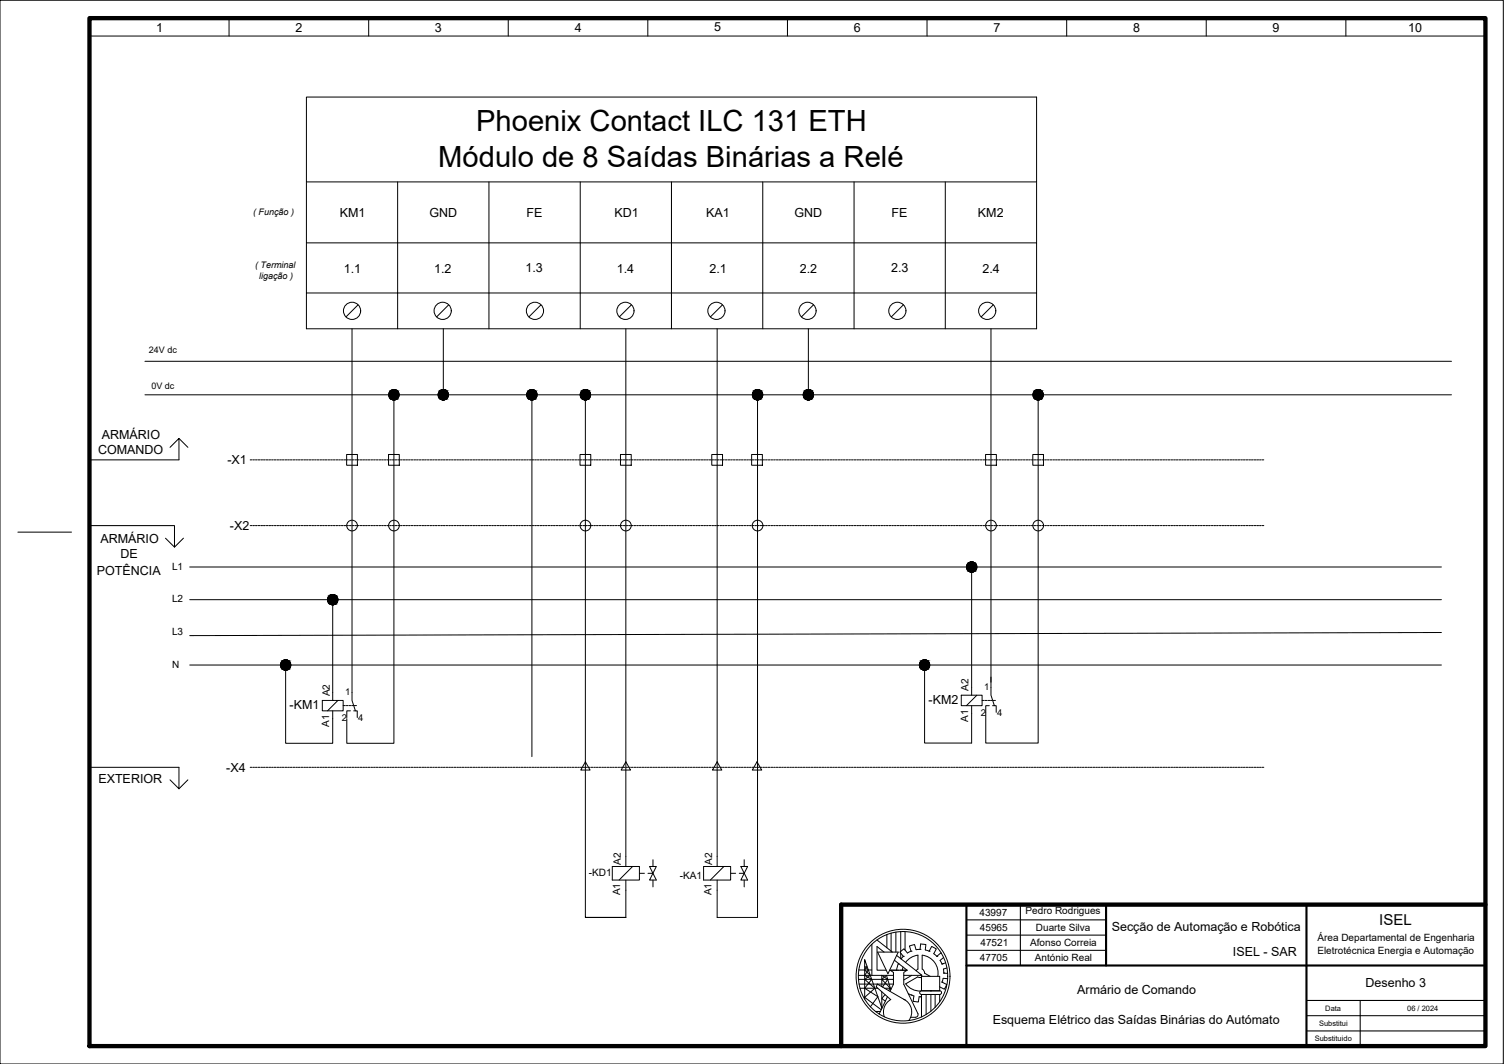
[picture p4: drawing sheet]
<svg xmlns="http://www.w3.org/2000/svg" width="420mm" height="297mm" viewBox="0 0 420 297" stroke-linecap="round" stroke-linejoin="round" font-family="sans-serif">
<defs><g id="words">
<g font-size="8.1">
<text x="133" y="36.7">Phoenix Contact ILC 131 ETH</text>
<text x="122.4" y="46.5">Módulo de 8 Saídas Binárias a Relé</text>
</g>
<text font-size="4.2" x="385.3" y="258.4">ISEL</text>
<g font-size="3.5">
<text x="43.6" y="8.8">1</text>
<text x="82.5" y="8.8">2</text>
<text x="121.5" y="8.8">3</text>
<text x="160.6" y="8.8">4</text>
<text x="199.5" y="8.8">5</text>
<text x="238.5" y="8.8">6</text>
<text x="277.5" y="8.8">7</text>
<text x="316.5" y="8.8">8</text>
<text x="355.5" y="8.8">9</text>
<text x="393.4" y="8.8">10</text>
<text x="94.9" y="60.5">KM1</text>
<text x="120" y="60.5">GND</text>
<text x="147.1" y="60.5">FE</text>
<text x="171.6" y="60.5">KD1</text>
<text x="197.2" y="60.5">KA1</text>
<text x="222" y="60.5">GND</text>
<text x="249" y="60.5">FE</text>
<text x="273.2" y="60.5">KM2</text>
<text x="96" y="76.1">1.1</text>
<text x="121.3" y="76.1">1.2</text>
<text x="146.8" y="76.1">1.3</text>
<text x="172.3" y="76.1">1.4</text>
<text x="198.2" y="76.1">2.1</text>
<text x="223.5" y="76.1">2.2</text>
<text x="248.9" y="76.1">2.3</text>
<text x="274.4" y="76.1">2.4</text>
<text x="28.4" y="122.5">ARMÁRIO</text>
<text x="27.4" y="126.7">COMANDO</text>
<text x="63.5" y="129.5">-X1</text>
<text x="64.2" y="147.9">-X2</text>
<text x="28" y="151.6">ARMÁRIO</text>
<text x="33.7" y="155.8">DE</text>
<text x="27.1" y="160.6">POTÊNCIA</text>
<text x="259.4" y="196.6">-KM2</text>
<text x="80.9" y="198">-KM1</text>
<text x="63.2" y="215.7">-X4</text>
<text x="27.5" y="218.6">EXTERIOR</text>
<text x="310.6" y="259.8">Secção de Automação e Robótica</text>
<text x="344.4" y="266.9">ISEL - SAR</text>
<text x="381.5" y="275.7">Desenho 3</text>
<text x="300.9" y="277.5">Armário de Comando</text>
<text x="277.3" y="285.9">Esquema Elétrico das Saídas Binárias do Autómato</text>
</g>
<g font-size="2.8">
<text x="48.1" y="159">L1</text>
<text x="48.1" y="168.2">L2</text>
<text x="48.1" y="177.3">L3</text>
<text x="48.1" y="186.4">N</text>
<text x="92.1" y="194.4" transform="rotate(-90 92.1 194.4)">A2</text>
<text x="270.6" y="193" transform="rotate(-90 270.6 193)">A2</text>
<text x="91.9" y="203" transform="rotate(-90 91.9 203)">A1</text>
<text x="270.4" y="201.5" transform="rotate(-90 270.4 201.5)">A1</text>
<text x="164.5" y="244.6">-KD1</text>
<text x="173.4" y="241.4" transform="rotate(-90 173.4 241.4)">A2</text>
<text x="189.9" y="245.3">-KA1</text>
<text x="198.9" y="241.4" transform="rotate(-90 198.9 241.4)">A2</text>
<text x="173.3" y="250" transform="rotate(-90 173.3 250)">A1</text>
<text x="198.8" y="250" transform="rotate(-90 198.8 250)">A1</text>
<text x="273.6" y="255.6">43997</text>
<text x="286.5" y="255.3">Pedro Rodrigues</text>
<text x="273.7" y="259.9">45965</text>
<text x="289.4" y="259.9">Duarte Silva</text>
<text x="368.1" y="262.7">Área Departamental de Engenharia</text>
<text x="273.7" y="268.4">47705</text>
<text x="273.9" y="264.2">47521</text>
<text x="287.8" y="264.2">Afonso Correia</text>
<text x="289.1" y="268.4">António Real</text>
<text x="368" y="266.2">Eletrotécnica Energia e Automação</text>
</g>
<g font-size="2.6">
<text x="96.4" y="194">1</text>
<text x="274.9" y="192.6">1</text>
<text x="95.5" y="201.3">2</text>
<text x="100" y="201.4">4</text>
<text x="274" y="199.9">2</text>
<text x="278.5" y="199.9">4</text>
</g>
<g font-size="2.5">
<text x="70.7" y="60">( Função )</text>
<text x="71.3" y="74.7">( Terminal</text>
<text x="72.4" y="77.8">ligação )</text>
<text x="41.6" y="98.5">24V dc</text>
<text x="42.3" y="108.5">0V dc</text>
</g>
<g font-size="2.1">
<text x="368.5" y="286.4">Substitui</text>
<text x="370.2" y="282.2">Data</text>
<text x="393.1" y="282.2">06 / 2024</text>
<text x="367.3" y="290.7">Substituido</text>
</g>
</g></defs>
<!-- layer: LEGENDA -->
<path d="M25 5.1h390v286.9h-390zM235 252.5h180" fill="none" stroke="#000" stroke-width="1.2"/>
<!-- layer: 0 -->
<g fill="none" stroke="#000" stroke-width=".28">
<path d="M0 .1h420v296.9h-420zM25 10.1v-5v5M25 10.1h390M64 5.1v5M103 5.1v5M142 5.1v5M181 5.1v5M220 5.1v5M259 5.1v5M298 5.1v5M337 5.1v5M376 5.1v5"/>
<path d="M85.6 27.1h204v64.7h-204zM85.6 50.8h204M111.1 50.8v41M136.6 50.8v41M162.1 50.8v41M187.6 50.8v41M213.1 50.8v41M238.6 50.8v41M264.1 50.8v41M85.6 67.8h204M85.6 81.8h204M98.3 91.8v103.7l1 2.9"/>
<path d="M100 85.1l-3.4 3.4M123.8 91.8v18.4M125.3 85.1l-3.3 3.4M151.1 85.1l-3.4 3.4M174.8 91.8v147.3M176.4 85.1l-3.4 3.4M200.3 91.8v147.3M201.8 85.1l-3.4 3.4M225.8 91.8v18.4M227.3 85.1l-3.4 3.4M252.4 85.1l-3.4 3.4M276.8 91.8v102.3l1 2.9"/>
<path d="M277.5 85.1l-3.4 3.4M40.5 100.9h365M40.5 110.2h365M110 110.2v97.3h-13.1v-6.9M148.6 110.2v101M163.5 110.2v145.9h11.3h-11.3M211.6 110.2v145.9h-11.3v-7.6M290 110.2v97.2h-14.6v-10.4h1M47.5 124.9l2.5-2.5v6h-25M50 122.4l2.5 2.5M69.9 128.4h.5M70.6 128.4h.5"/>
<path d="M71.4 128.4h.5M72.1 128.4h.5M72.9 128.4h.5M73.6 128.4h.5M74.4 128.4h.5M75.1 128.4h.5M75.9 128.4h.4M76.6 128.4h.5M77.4 128.4h.5M78.1 128.4h.5M78.8 128.4h.6M79.6 128.4h.5"/>
<path d="M80.3 128.4h.6M81.1 128.4h.5M81.9 128.4h.5M82.6 128.4h.5M83.4 128.4h.5M84.1 128.4h.5M84.9 128.4h.5M85.6 128.4h.5M86.4 128.4h.4M87.1 128.4h.5M87.9 128.4h.4M88.6 128.4h.5"/>
<path d="M89.4 128.4h.5M90.1 128.4h.5M90.8 128.4h.6M91.6 128.4h.5M92.4 128.4h.5M93.1 128.4h.5M93.9 128.4h.5M94.6 128.4h.5M95.4 128.4h.5M96.1 128.4h.5M96.8 126.9h3v3h-3zM96.9 128.4h.4"/>
<path d="M97.6 128.4h.5M98.4 128.4h.4M99.1 128.4h.5M99.9 128.4h.5M100.6 128.4h.5M101.3 128.4h.6M102.1 128.4h.5M102.8 128.4h.6M103.6 128.4h.5M104.4 128.4h.5M105.1 128.4h.5M105.9 128.4h.5"/>
<path d="M106.6 128.4h.5M107.4 128.4h.5M108.1 128.4h.5M108.5 126.9h3v3h-3zM108.9 128.4h.4M109.6 128.4h.5M110.4 128.4h.4M111.1 128.4h.5M111.9 128.4h.5M112.6 128.4h.5M113.3 128.4h.6M114.1 128.4h.5"/>
<path d="M114.9 128.4h.5M115.6 128.4h.5M116.4 128.4h.5M117.1 128.4h.5M117.9 128.4h.5M118.6 128.4h.5M119.4 128.4h.4M120.1 128.4h.5M120.9 128.4h.4M121.6 128.4h.5M122.4 128.4h.5M123.1 128.4h.5"/>
<path d="M123.8 128.4h.6M124.6 128.4h.5M125.3 128.4h.6M126.1 128.4h.5M126.9 128.4h.5M127.6 128.4h.5M128.4 128.4h.5M129.1 128.4h.5M129.9 128.4h.4M130.6 128.4h.5M131.4 128.4h.4M132.1 128.4h.5"/>
<path d="M132.9 128.4h.4M133.6 128.4h.5M134.3 128.4h.6M135.1 128.4h.5M135.8 128.4h.6M136.6 128.4h.5M137.4 128.4h.5M138.1 128.4h.5M138.9 128.4h.5M139.6 128.4h.5M140.4 128.4h.5M141.1 128.4h.5"/>
<path d="M141.9 128.4h.4M142.6 128.4h.5M143.4 128.4h.4M144.1 128.4h.5M144.9 128.4h.5M145.6 128.4h.5M146.3 128.4h.6M147.1 128.4h.5M147.8 128.4h.6M148.6 128.4h.5M149.4 128.4h.5M150.1 128.4h.5"/>
<path d="M150.9 128.4h.5M151.6 128.4h.5M152.4 128.4h.4M153.1 128.4h.5M153.9 128.4h.4M154.6 128.4h.5M155.4 128.4h.5M156.1 128.4h.5M156.8 128.4h.6M157.6 128.4h.5M158.3 128.4h.6M159.1 128.4h.5"/>
<path d="M159.9 128.4h.5M160.6 128.4h.5M161.4 128.4h.5M162 126.9h3v3h-3zM162.1 128.4h.5M162.9 128.4h.5M163.6 128.4h.5M164.4 128.4h.4M165.1 128.4h.5M165.9 128.4h.4M166.6 128.4h.5M167.3 128.4h.6"/>
<path d="M168.1 128.4h.5M168.8 128.4h.6M169.6 128.4h.5M170.3 128.4h.6M171.1 128.4h.5M171.9 128.4h.5M172.6 128.4h.5M173.3 126.9h3v3h-3zM173.4 128.4h.5M174.1 128.4h.5M174.9 128.4h.4M175.6 128.4h.5"/>
<path d="M176.4 128.4h.4M177.1 128.4h.5M177.9 128.4h.5M178.6 128.4h.5M179.3 128.4h.6M180.1 128.4h.5M180.8 128.4h.6M181.6 128.4h.5M182.4 128.4h.5M183.1 128.4h.5M183.9 128.4h.5M184.6 128.4h.5"/>
<path d="M185.4 128.4h.4M186.1 128.4h.5M186.9 128.4h.4M187.6 128.4h.5M188.4 128.4h.4M189.1 128.4h.5M189.8 128.4h.6M190.6 128.4h.5M191.3 128.4h.6M192.1 128.4h.5M192.8 128.4h.6M193.6 128.4h.5"/>
<path d="M194.4 128.4h.5M195.1 128.4h.5M195.9 128.4h.5M196.6 128.4h.5M197.4 128.4h.4M198.1 128.4h.5M198.8 126.9h3v3h-3zM198.9 128.4h.4M199.6 128.4h.5M200.3 128.4h.6M201.1 128.4h.5M201.8 128.4h.6"/>
<path d="M202.6 128.4h.5M203.3 128.4h.6M204.1 128.4h.5M204.9 128.4h.5M205.6 128.4h.5M206.4 128.4h.5M207.1 128.4h.5M207.9 128.4h.4M208.6 128.4h.5M209.4 128.4h.4M210 126.9h3v3h-3zM210.1 128.4h.5"/>
<path d="M210.9 128.4h.4M211.6 128.4h.5M212.3 128.4h.6M213.1 128.4h.5M213.8 128.4h.6M214.6 128.4h.5M215.3 128.4h.6M216.1 128.4h.5M216.9 128.4h.5M217.6 128.4h.5M218.4 128.4h.4M219.1 128.4h.5"/>
<path d="M219.9 128.4h.4M220.6 128.4h.5M221.4 128.4h.4M222.1 128.4h.5M222.8 128.4h.6M223.6 128.4h.5M224.3 128.4h.6M225.1 128.4h.5M225.8 128.4h.6M226.6 128.4h.5M227.4 128.4h.5M228.1 128.4h.5"/>
<path d="M228.9 128.4h.5M229.6 128.4h.5M230.4 128.4h.4M231.1 128.4h.5M231.9 128.4h.4M232.6 128.4h.5M233.4 128.4h.4M234.1 128.4h.5M234.8 128.4h.6M235.6 128.4h.5M236.3 128.4h.6M237.1 128.4h.5"/>
<path d="M237.8 128.4h.6M238.6 128.4h.5M239.4 128.4h.5M240.1 128.4h.5M240.9 128.4h.4M241.6 128.4h.5M242.4 128.4h.4M243.1 128.4h.5M243.9 128.4h.4M244.6 128.4h.5M245.3 128.4h.6M246.1 128.4h.5"/>
<path d="M246.8 128.4h.6M247.6 128.4h.5M248.3 128.4h.6M249.1 128.4h.5M249.9 128.4h.5M250.6 128.4h.5M251.4 128.4h.5M252.1 128.4h.5M252.9 128.4h.4M253.6 128.4h.5M254.4 128.4h.4M255.1 128.4h.5"/>
<path d="M255.8 128.4h.5M256.6 128.4h.5M257.3 128.4h.6M258.1 128.4h.5M258.8 128.4h.6M259.6 128.4h.5M260.3 128.4h.6M261.1 128.4h.5M261.9 128.4h.5M262.6 128.4h.5M263.4 128.4h.4M264.1 128.4h.5"/>
<path d="M264.9 128.4h.4M265.6 128.4h.5M266.4 128.4h.4M267.1 128.4h.5M267.8 128.4h.6M268.6 128.4h.5M269.3 128.4h.6M270.1 128.4h.5M270.8 128.4h.6M271.6 128.4h.5M272.4 128.4h.5M273.1 128.4h.5"/>
<path d="M273.9 128.4h.4M274.6 128.4h.5M275.3 126.9h3v3h-3zM275.4 128.4h.4M276.1 128.4h.5M276.9 128.4h.4M277.6 128.4h.5M278.3 128.4h.5M279.1 128.4h.5M279.8 128.4h.6M280.6 128.4h.5M281.3 128.4h.6"/>
<path d="M282.1 128.4h.5M282.9 128.4h.5M283.6 128.4h.5M284.4 128.4h.5M285.1 128.4h.5M285.9 128.4h.4M286.6 128.4h.5M287.4 128.4h.4M288.1 128.4h.5M288.5 126.9h3v3h-3zM288.8 128.4h.5M289.6 128.4h.5"/>
<path d="M290.3 128.4h.6M291.1 128.4h.5M291.8 128.4h.6M292.6 128.4h.5M293.3 128.4h.6M294.1 128.4h.5M294.9 128.4h.5M295.6 128.4h.5M296.4 128.4h.4M297.1 128.4h.5M297.9 128.4h.4M298.6 128.4h.5"/>
<path d="M299.4 128.4h.4M300.1 128.4h.5M300.8 128.4h.5M301.6 128.4h.5M302.3 128.4h.6M303.1 128.4h.5M303.8 128.4h.6M304.6 128.4h.5M305.4 128.4h.5M306.1 128.4h.5M306.9 128.4h.4M307.6 128.4h.5"/>
<path d="M308.4 128.4h.4M309.1 128.4h.5M309.9 128.4h.4M310.6 128.4h.5M311.3 128.4h.5M312.1 128.4h.5M312.8 128.4h.6M313.6 128.4h.5M314.3 128.4h.6M315.1 128.4h.5M315.8 128.4h.6M316.6 128.4h.5"/>
<path d="M317.4 128.4h.5M318.1 128.4h.5M318.9 128.4h.4M319.6 128.4h.5M320.4 128.4h.4M321.1 128.4h.5M321.9 128.4h.4M322.6 128.4h.5M323.3 128.4h.5M324.1 128.4h.5M324.8 128.4h.6M325.6 128.4h.5"/>
<path d="M326.3 128.4h.6M327.1 128.4h.5M327.9 128.4h.5M328.6 128.4h.5M329.4 128.4h.4M330.1 128.4h.5M330.9 128.4h.4M331.6 128.4h.5M332.4 128.4h.4M333.1 128.4h.5M333.8 128.4h.5M334.6 128.4h.5"/>
<path d="M335.3 128.4h.6M336.1 128.4h.5M336.8 128.4h.6M337.6 128.4h.5M338.3 128.4h.6M339.1 128.4h.5M339.9 128.4h.4M340.6 128.4h.5M341.4 128.4h.4M342.1 128.4h.5M342.9 128.4h.4M343.6 128.4h.5"/>
<path d="M344.3 128.4h.5M345.1 128.4h.5M345.8 128.4h.6M346.6 128.4h.5M347.3 128.4h.6M348.1 128.4h.5M348.8 128.4h.6M349.6 128.4h.5M350.4 128.4h.5M351.1 128.4h.5M351.9 128.4h.4M352.6 128.4h.5"/>
<path d="M5 148.6h15M25 146.7h23.7v6l-2.5-2.5M51.2 150.2l-2.5 2.5M53 158.3h349.7M69.9 146.7h.5M70.6 146.7h.5M71.4 146.7h.5M72.1 146.7h.5M72.9 146.7h.5M73.6 146.7h.5M74.4 146.7h.5M75.1 146.7h.5"/>
<path d="M75.9 146.7h.4M76.6 146.7h.5M77.4 146.7h.5M78.1 146.7h.5M78.8 146.7h.6M79.6 146.7h.5M80.3 146.7h.6M81.1 146.7h.5M81.9 146.7h.5M82.6 146.7h.5M83.4 146.7h.5M84.1 146.7h.5"/>
<path d="M84.9 146.7h.5M85.6 146.7h.5M86.4 146.7h.4M87.1 146.7h.5M87.9 146.7h.4M88.6 146.7h.5M89.4 146.7h.5M90.1 146.7h.5M90.8 146.7h.6M91.6 146.7h.5M92.4 146.7h.5M93.1 146.7h.5"/>
<path d="M93.9 146.7h.5M94.6 146.7h.5M95.4 146.7h.5M96.1 146.7h.5M96.9 146.7h.4M97.6 146.7h.5M98.4 146.7h.4M99.1 146.7h.5M99.9 146.7h.5M100.6 146.7h.5M101.3 146.7h.6M102.1 146.7h.5"/>
<path d="M102.8 146.7h.6M103.6 146.7h.5M104.4 146.7h.5M105.1 146.7h.5M105.9 146.7h.5M106.6 146.7h.5M107.4 146.7h.5M108.1 146.7h.5M108.9 146.7h.4M109.6 146.7h.5M110.4 146.7h.4M111.1 146.7h.5"/>
<path d="M111.9 146.7h.5M112.6 146.7h.5M113.3 146.7h.6M114.1 146.7h.5M114.9 146.7h.5M115.6 146.7h.5M116.4 146.7h.5M117.1 146.7h.5M117.9 146.7h.5M118.6 146.7h.5M119.4 146.7h.4M120.1 146.7h.5"/>
<path d="M120.9 146.7h.4M121.6 146.7h.5M122.4 146.7h.5M123.1 146.7h.5M123.8 146.7h.6M124.6 146.7h.5M125.3 146.7h.6M126.1 146.7h.5M126.9 146.7h.5M127.6 146.7h.5M128.4 146.7h.5M129.1 146.7h.5"/>
<path d="M129.9 146.7h.4M130.6 146.7h.5M131.4 146.7h.4M132.1 146.7h.5M132.9 146.7h.4M133.6 146.7h.5M134.3 146.7h.6M135.1 146.7h.5M135.8 146.7h.6M136.6 146.7h.5M137.4 146.7h.5M138.1 146.7h.5"/>
<path d="M138.9 146.7h.5M139.6 146.7h.5M140.4 146.7h.5M141.1 146.7h.5M141.9 146.7h.4M142.6 146.7h.5M143.4 146.7h.4M144.1 146.7h.5M144.9 146.7h.5M145.6 146.7h.5M146.3 146.7h.6M147.1 146.7h.5"/>
<path d="M147.8 146.7h.6M148.6 146.7h.5M149.4 146.7h.5M150.1 146.7h.5M150.9 146.7h.5M151.6 146.7h.5M152.4 146.7h.4M153.1 146.7h.5M153.9 146.7h.4M154.6 146.7h.5M155.4 146.7h.5M156.1 146.7h.5"/>
<path d="M156.8 146.7h.6M157.6 146.7h.5M158.3 146.7h.6M159.1 146.7h.5M159.9 146.7h.5M160.6 146.7h.5M161.4 146.7h.5M162.1 146.7h.5M162.9 146.7h.5M163.6 146.7h.5M164.4 146.7h.4M165.1 146.7h.5"/>
<path d="M165.9 146.7h.4M166.6 146.7h.5M167.3 146.7h.6M168.1 146.7h.5M168.8 146.7h.6M169.6 146.7h.5M170.3 146.7h.6M171.1 146.7h.5M171.9 146.7h.5M172.6 146.7h.5M173.4 146.7h.5M174.1 146.7h.5"/>
<path d="M174.9 146.7h.4M175.6 146.7h.5M176.4 146.7h.4M177.1 146.7h.5M177.9 146.7h.5M178.6 146.7h.5M179.3 146.7h.6M180.1 146.7h.5M180.8 146.7h.6M181.6 146.7h.5M182.4 146.7h.5M183.1 146.7h.5"/>
<path d="M183.9 146.7h.5M184.6 146.7h.5M185.4 146.7h.4M186.1 146.7h.5M186.9 146.7h.4M187.6 146.7h.5M188.4 146.7h.4M189.1 146.7h.5M189.8 146.7h.6M190.6 146.7h.5M191.3 146.7h.6M192.1 146.7h.5"/>
<path d="M192.8 146.7h.6M193.6 146.7h.5M194.4 146.7h.5M195.1 146.7h.5M195.9 146.7h.5M196.6 146.7h.5M197.4 146.7h.4M198.1 146.7h.5M198.9 146.7h.4M199.6 146.7h.5M200.3 146.7h.6M201.1 146.7h.5"/>
<path d="M201.8 146.7h.6M202.6 146.7h.5M203.3 146.7h.6M204.1 146.7h.5M204.9 146.7h.5M205.6 146.7h.5M206.4 146.7h.5M207.1 146.7h.5M207.9 146.7h.4M208.6 146.7h.5M209.4 146.7h.4M210.1 146.7h.5"/>
<path d="M210.9 146.7h.4M211.6 146.7h.5M212.3 146.7h.6M213.1 146.7h.5M213.8 146.7h.6M214.6 146.7h.5M215.3 146.7h.6M216.1 146.7h.5M216.9 146.7h.5M217.6 146.7h.5M218.4 146.7h.4M219.1 146.7h.5"/>
<path d="M219.9 146.7h.4M220.6 146.7h.5M221.4 146.7h.4M222.1 146.7h.5M222.8 146.7h.6M223.6 146.7h.5M224.3 146.7h.6M225.1 146.7h.5M225.8 146.7h.6M226.6 146.7h.5M227.4 146.7h.5M228.1 146.7h.5"/>
<path d="M228.9 146.7h.5M229.6 146.7h.5M230.4 146.7h.4M231.1 146.7h.5M231.9 146.7h.4M232.6 146.7h.5M233.4 146.7h.4M234.1 146.7h.5M234.8 146.7h.6M235.6 146.7h.5M236.3 146.7h.6M237.1 146.7h.5"/>
<path d="M237.8 146.7h.6M238.6 146.7h.5M239.4 146.7h.5M240.1 146.7h.5M240.9 146.7h.4M241.6 146.7h.5M242.4 146.7h.4M243.1 146.7h.5M243.9 146.7h.4M244.6 146.7h.5M245.3 146.7h.6M246.1 146.7h.5"/>
<path d="M246.8 146.7h.6M247.6 146.7h.5M248.3 146.7h.6M249.1 146.7h.5M249.9 146.7h.5M250.6 146.7h.5M251.4 146.7h.5M252.1 146.7h.5M252.9 146.7h.4M253.6 146.7h.5M254.4 146.7h.4M255.1 146.7h.5"/>
<path d="M255.8 146.7h.5M256.6 146.7h.5M257.3 146.7h.6M258.1 146.7h.5M258.8 146.7h.6M259.6 146.7h.5M260.3 146.7h.6M261.1 146.7h.5M261.9 146.7h.5M262.6 146.7h.5M263.4 146.7h.4M264.1 146.7h.5"/>
<path d="M264.9 146.7h.4M265.6 146.7h.5M266.4 146.7h.4M267.1 146.7h.5M267.8 146.7h.6M268.6 146.7h.5M269.3 146.7h.6M270.1 146.7h.5M270.8 146.7h.6M271.4 158.3v33.6M271.6 146.7h.5M272.4 146.7h.5"/>
<path d="M273.1 146.7h.5M273.9 146.7h.4M274.6 146.7h.5M275.4 146.7h.4M276.1 146.7h.5M276.9 146.7h.4M277.6 146.7h.5M278.3 146.7h.5M279.1 146.7h.5M279.8 146.7h.6M280.6 146.7h.5M281.3 146.7h.6"/>
<path d="M282.1 146.7h.5M282.9 146.7h.5M283.6 146.7h.5M284.4 146.7h.5M285.1 146.7h.5M285.9 146.7h.4M286.6 146.7h.5M287.4 146.7h.4M288.1 146.7h.5M288.8 146.7h.5M289.6 146.7h.5M290.3 146.7h.6"/>
<path d="M291.1 146.7h.5M291.8 146.7h.6M292.6 146.7h.5M293.3 146.7h.6M294.1 146.7h.5M294.9 146.7h.5M295.6 146.7h.5M296.4 146.7h.4M297.1 146.7h.5M297.9 146.7h.4M298.6 146.7h.5M299.4 146.7h.4"/>
<path d="M300.1 146.7h.5M300.8 146.7h.5M301.6 146.7h.5M302.3 146.7h.6M303.1 146.7h.5M303.8 146.7h.6M304.6 146.7h.5M305.4 146.7h.5M306.1 146.7h.5M306.9 146.7h.4M307.6 146.7h.5M308.4 146.7h.4"/>
<path d="M309.1 146.7h.5M309.9 146.7h.4M310.6 146.7h.5M311.3 146.7h.5M312.1 146.7h.5M312.8 146.7h.6M313.6 146.7h.5M314.3 146.7h.6M315.1 146.7h.5M315.8 146.7h.6M316.6 146.7h.5M317.4 146.7h.5"/>
<path d="M318.1 146.7h.5M318.9 146.7h.4M319.6 146.7h.5M320.4 146.7h.4M321.1 146.7h.5M321.9 146.7h.4M322.6 146.7h.5M323.3 146.7h.5M324.1 146.7h.5M324.8 146.7h.6M325.6 146.7h.5M326.3 146.7h.6"/>
<path d="M327.1 146.7h.5M327.9 146.7h.5M328.6 146.7h.5M329.4 146.7h.4M330.1 146.7h.5M330.9 146.7h.4M331.6 146.7h.5M332.4 146.7h.4M333.1 146.7h.5M333.8 146.7h.5M334.6 146.7h.5M335.3 146.7h.6"/>
<path d="M336.1 146.7h.5M336.8 146.7h.6M337.6 146.7h.5M338.3 146.7h.6M339.1 146.7h.5M339.9 146.7h.4M340.6 146.7h.5M341.4 146.7h.4M342.1 146.7h.5M342.9 146.7h.4M343.6 146.7h.5M344.3 146.7h.5"/>
<path d="M345.1 146.7h.5M345.8 146.7h.6M346.6 146.7h.5M347.3 146.7h.6M348.1 146.7h.5M348.8 146.7h.6M349.6 146.7h.5M350.4 146.7h.5M351.1 146.7h.5M351.9 146.7h.4M352.6 146.7h.5M53 167.4h349.7"/>
<path d="M92.9 167.4v25.9M402.7 176.6l-349.7 .8M53 185.7h349.7M79.8 185.7v21.8h13.1v-6.9M95.9 197h.6M96.7 197h.5M97.5 197h.5M97.9 198.4h-1v1.9M98.2 197h.5M98.8 198.4h1v1.9M99 197h.6M258.3 185.7v21.7h13.1v-8.2"/>
<path d="M274.4 195.5h.6M275.2 195.5h.5M276 195.5h.5M276.7 195.5h.5M277.3 197h1v1.9M277.5 195.5h.6M25 214.2h25v6l-2.5-2.5M52.5 217.7l-2.5 2.5M69.9 214.2h.5M70.6 214.2h.5M71.4 214.2h.5M72.1 214.2h.5"/>
<path d="M72.9 214.2h.5M73.6 214.2h.5M74.4 214.2h.5M75.1 214.2h.5M75.9 214.2h.4M76.6 214.2h.5M77.4 214.2h.5M78.1 214.2h.5M78.8 214.2h.6M79.6 214.2h.5M80.3 214.2h.6M81.1 214.2h.5"/>
<path d="M81.9 214.2h.5M82.6 214.2h.5M83.4 214.2h.5M84.1 214.2h.5M84.9 214.2h.5M85.6 214.2h.5M86.4 214.2h.4M87.1 214.2h.5M87.9 214.2h.4M88.6 214.2h.5M89.4 214.2h.5M90.1 214.2h.5"/>
<path d="M90.8 214.2h.6M91.6 214.2h.5M92.4 214.2h.5M93.1 214.2h.5M93.9 214.2h.5M94.6 214.2h.5M95.4 214.2h.5M96.1 214.2h.5M96.9 214.2h.4M97.6 214.2h.5M98.4 214.2h.4M99.1 214.2h.5"/>
<path d="M99.9 214.2h.5M100.6 214.2h.5M101.3 214.2h.6M102.1 214.2h.5M102.8 214.2h.6M103.6 214.2h.5M104.4 214.2h.5M105.1 214.2h.5M105.9 214.2h.5M106.6 214.2h.5M107.4 214.2h.5M108.1 214.2h.5"/>
<path d="M108.9 214.2h.4M109.6 214.2h.5M110.4 214.2h.4M111.1 214.2h.5M111.9 214.2h.5M112.6 214.2h.5M113.3 214.2h.6M114.1 214.2h.5M114.9 214.2h.5M115.6 214.2h.5M116.4 214.2h.5M117.1 214.2h.5"/>
<path d="M117.9 214.2h.5M118.6 214.2h.5M119.4 214.2h.4M120.1 214.2h.5M120.9 214.2h.4M121.6 214.2h.5M122.4 214.2h.5M123.1 214.2h.5M123.8 214.2h.6M124.6 214.2h.5M125.3 214.2h.6M126.1 214.2h.5"/>
<path d="M126.9 214.2h.5M127.6 214.2h.5M128.4 214.2h.5M129.1 214.2h.5M129.9 214.2h.4M130.6 214.2h.5M131.4 214.2h.4M132.1 214.2h.5M132.9 214.2h.4M133.6 214.2h.5M134.3 214.2h.6M135.1 214.2h.5"/>
<path d="M135.8 214.2h.6M136.6 214.2h.5M137.4 214.2h.5M138.1 214.2h.5M138.9 214.2h.5M139.6 214.2h.5M140.4 214.2h.5M141.1 214.2h.5M141.9 214.2h.4M142.6 214.2h.5M143.4 214.2h.4M144.1 214.2h.5"/>
<path d="M144.9 214.2h.5M145.6 214.2h.5M146.3 214.2h.6M147.1 214.2h.5M147.8 214.2h.6M148.6 214.2h.5M149.4 214.2h.5M150.1 214.2h.5M150.9 214.2h.5M151.6 214.2h.5M152.4 214.2h.4M153.1 214.2h.5"/>
<path d="M153.9 214.2h.4M154.6 214.2h.5M155.4 214.2h.5M156.1 214.2h.5M156.8 214.2h.6M157.6 214.2h.5M158.3 214.2h.6M159.1 214.2h.5M159.9 214.2h.5M160.6 214.2h.5M161.4 214.2h.5M162.1 214.2h.5"/>
<path d="M162.9 214.2h.5M163.6 214.2h.5M164.4 214.2h.4M165.1 214.2h.5M165.9 214.2h.4M166.6 214.2h.5M167.3 214.2h.6M168.1 214.2h.5M168.8 214.2h.6M169.6 214.2h.5M170.3 214.2h.6M171.1 214.2h.5"/>
<path d="M171.9 214.2h.5M172.6 214.2h.5M173.4 214.2h.5M174.1 214.2h.5M174.9 214.2h.4M175.6 214.2h.5M176.4 214.2h.4M177.1 214.2h.5M177.9 214.2h.5M178.6 214.2h.5M179.3 214.2h.6M180.1 214.2h.5"/>
<path d="M180.8 214.2h.6M181.6 214.2h.5M182.4 214.2h.5M183.1 214.2h.5M183.9 214.2h.5M184.6 214.2h.5M185.4 214.2h.4M186.1 214.2h.5M186.9 214.2h.4M187.6 214.2h.5M188.4 214.2h.4M189.1 214.2h.5"/>
<path d="M189.8 214.2h.6M190.6 214.2h.5M191.3 214.2h.6M192.1 214.2h.5M192.8 214.2h.6M193.6 214.2h.5M194.4 214.2h.5M195.1 214.2h.5M195.9 214.2h.5M196.6 214.2h.5M197.4 214.2h.4M198.1 214.2h.5"/>
<path d="M198.9 214.2h.4M199.6 214.2h.5M200.3 214.2h.6M201.1 214.2h.5M201.8 214.2h.6M202.6 214.2h.5M203.3 214.2h.6M204.1 214.2h.5M204.9 214.2h.5M205.6 214.2h.5M206.4 214.2h.5M207.1 214.2h.5"/>
<path d="M207.9 214.2h.4M208.6 214.2h.5M209.4 214.2h.4M210.1 214.2h.5M210.9 214.2h.4M211.6 214.2h.5M212.3 214.2h.6M213.1 214.2h.5M213.8 214.2h.6M214.6 214.2h.5M215.3 214.2h.6M216.1 214.2h.5"/>
<path d="M216.9 214.2h.5M217.6 214.2h.5M218.4 214.2h.4M219.1 214.2h.5M219.9 214.2h.4M220.6 214.2h.5M221.4 214.2h.4M222.1 214.2h.5M222.8 214.2h.6M223.6 214.2h.5M224.3 214.2h.6M225.1 214.2h.5"/>
<path d="M225.8 214.2h.6M226.6 214.2h.5M227.4 214.2h.5M228.1 214.2h.5M228.9 214.2h.5M229.6 214.2h.5M230.4 214.2h.4M231.1 214.2h.5M231.9 214.2h.4M232.6 214.2h.5M233.4 214.2h.4M234.1 214.2h.5"/>
<path d="M234.8 214.2h.6M235.6 214.2h.5M236.3 214.2h.6M237.1 214.2h.5M237.8 214.2h.6M238.6 214.2h.5M239.4 214.2h.5M240.1 214.2h.5M240.9 214.2h.4M241.6 214.2h.5M242.4 214.2h.4M243.1 214.2h.5"/>
<path d="M243.9 214.2h.4M244.6 214.2h.5M245.3 214.2h.6M246.1 214.2h.5M246.8 214.2h.6M247.6 214.2h.5M248.3 214.2h.6M249.1 214.2h.5M249.9 214.2h.5M250.6 214.2h.5M251.4 214.2h.5M252.1 214.2h.5"/>
<path d="M252.9 214.2h.4M253.6 214.2h.5M254.4 214.2h.4M255.1 214.2h.5M255.8 214.2h.5M256.6 214.2h.5M257.3 214.2h.6M258.1 214.2h.5M258.8 214.2h.6M259.6 214.2h.5M260.3 214.2h.6M261.1 214.2h.5"/>
<path d="M261.9 214.2h.5M262.6 214.2h.5M263.4 214.2h.4M264.1 214.2h.5M264.9 214.2h.4M265.6 214.2h.5M266.4 214.2h.4M267.1 214.2h.5M267.8 214.2h.6M268.6 214.2h.5M269.3 214.2h.6M270.1 214.2h.5"/>
<path d="M270.8 214.2h.6M271.6 214.2h.5M272.4 214.2h.5M273.1 214.2h.5M273.9 214.2h.4M274.6 214.2h.5M275.4 214.2h.4M276.1 214.2h.5M276.9 214.2h.4M277.6 214.2h.5M278.3 214.2h.5M279.1 214.2h.5"/>
<path d="M279.8 214.2h.6M280.6 214.2h.5M281.3 214.2h.6M282.1 214.2h.5M282.9 214.2h.5M283.6 214.2h.5M284.4 214.2h.5M285.1 214.2h.5M285.9 214.2h.4M286.6 214.2h.5M287.4 214.2h.4M288.1 214.2h.5"/>
<path d="M288.8 214.2h.5M289.6 214.2h.5M290.3 214.2h.6M291.1 214.2h.5M291.8 214.2h.6M292.6 214.2h.5M293.3 214.2h.6M294.1 214.2h.5M294.9 214.2h.5M295.6 214.2h.5M296.4 214.2h.4M297.1 214.2h.5"/>
<path d="M297.9 214.2h.4M298.6 214.2h.5M299.4 214.2h.4M300.1 214.2h.5M300.8 214.2h.5M301.6 214.2h.5M302.3 214.2h.6M303.1 214.2h.5M303.8 214.2h.6M304.6 214.2h.5M305.4 214.2h.5M306.1 214.2h.5"/>
<path d="M306.9 214.2h.4M307.6 214.2h.5M308.4 214.2h.4M309.1 214.2h.5M309.9 214.2h.4M310.6 214.2h.5M311.3 214.2h.5M312.1 214.2h.5M312.8 214.2h.6M313.6 214.2h.5M314.3 214.2h.6M315.1 214.2h.5"/>
<path d="M315.8 214.2h.6M316.6 214.2h.5M317.4 214.2h.5M318.1 214.2h.5M318.9 214.2h.4M319.6 214.2h.5M320.4 214.2h.4M321.1 214.2h.5M321.9 214.2h.4M322.6 214.2h.5M323.3 214.2h.5M324.1 214.2h.5"/>
<path d="M324.8 214.2h.6M325.6 214.2h.5M326.3 214.2h.6M327.1 214.2h.5M327.9 214.2h.5M328.6 214.2h.5M329.4 214.2h.4M330.1 214.2h.5M330.9 214.2h.4M331.6 214.2h.5M332.4 214.2h.4M333.1 214.2h.5"/>
<path d="M333.8 214.2h.5M334.6 214.2h.5M335.3 214.2h.6M336.1 214.2h.5M336.8 214.2h.6M337.6 214.2h.5M338.3 214.2h.6M339.1 214.2h.5M339.9 214.2h.4M340.6 214.2h.5M341.4 214.2h.4M342.1 214.2h.5"/>
<path d="M342.9 214.2h.4M343.6 214.2h.5M344.3 214.2h.5M345.1 214.2h.5M345.8 214.2h.6M346.6 214.2h.5M347.3 214.2h.6M348.1 214.2h.5M348.8 214.2h.6M349.6 214.2h.5M350.4 214.2h.5M351.1 214.2h.5"/>
<path d="M351.9 214.2h.4M352.6 214.2h.5M174.8 248.5v7.6M239.8 272.3h9.8M239.8 273.4h9.8M239.9 270.8h3.7M240 274.7h9.6M240.2 275.9h5M241.6 278.9v-11l4.7 13.5M241.6 269.7l1 1.1-1 1.5 1.9 1.1-1.9 2.5 3.6 2.3-2.1 2.9M242.2 269.7l-.6 1.1 1.5 1.5-1.5 1.1 2.8 2.5-2.8 2.5 4.6 3.5M243.6 263.6v8.7"/>
<path d="M245 262.4l4.3 3.4M245.2 265.8h5.7l-2.8 6.1zM246.3 275.4v-3.1l1.7 1.1-1.5 2.2M246.3 276.9v4.6M247 265.8l-2-1.5v6.6h2.6M247.1 275.9h1.6l-2.4-2.5 1.3-1.1 1.3 4M247.2 277.7l-.9 1.1 1 .7M247.8 260.9v3.7M247.9 278.3l-2.3 4.8M248.7 270.9l.9 .6v3.3M248.7 275.9l-.5 .6M248.9 260.5v5.3"/>
<path d="M249.6 274.8l-1 2M249.9 268.1l3.5 2.8h-4.9M250.3 260.2v5.6M250.5 266.7l7.1 5.6h-5.1M250.9 269.1h.1M251 269l-.5 1.9M251.4 270.9h2l-.9 .6v3.3l3.9 8.2v.5l-.5 .5h-1.5M251.6 260.1v5.5M251.6 266.1v1.5M252.3 270l-.2 .9M252.3 267h.1M252.4 267l-.7 .7"/>
<path d="M252.5 279a3.9 3.9 0 0 1 1.4 5.9M252.8 260.1v5.1M252.9 279.2l-7.8-4.5-.3 .8 4 3.5a3.9 3.9 0 0 0-1.8 4.9M253 268.7l1.8-1.5 1.6-.5v3.8l-.5 .5M253.7 277.4l1.6 .6-.2 1.5 1.4 .2 .3-1.4h.6M254.5 265.5l-1 .6-1-1.2-1.1 .9 .9 1.2M254.5 277.8h.1M254.5 265.5h.1M254.7 272.3l-2.2 1.3M257 278.3h.1M257 265h.1M257 265l.2-1.5 1.5 .2-.2 1.5 1.1 .3"/>
<path d="M257 265l-1.1 .1-.4-1.4-1.4 .4 .4 1.4M257.4 272.6h5.1v4h-5.1zM257.4 277.6v6.3M257.4 277.6h5.1M257.4 276.6h5.1M257.4 272.8l-1-.1-3.4 2 1.5 1.3 1.3 .5 1.4 .2M257.4 276.6a.52 .52 0 0 0-.5 .5 .52 .52 0 0 0 .5 .5M258.7 277.6v5.6M259.6 265.5l.7-1.3 1.3 .7-.7 1.3 .8 .8M259.6 265.5h.1M260.1 277.6v4.7M261.2 277.6v3.6"/>
<path d="M261.7 267h.1M262 272.6a5 5 0 0 0-4.4-5.9v3.8l.5 .5 .2 .7 1.5 .9M262.5 277.6v2.1M262.5 276.6a.52 .52 0 0 1 .5 .5 .52 .52 0 0 1-.5 .5M263 266.2l-.1-.2-1.2 1M263.1 274.2l1.4 .7-.7 1.3-1.3-.7M263.1 269.1h.1M263.1 274.2h.1M263.5 273.1l1.2 .1M263.5 273.1l-.4 1.1M263.6 267.3l-1 .8 .5 1M263.6 271.7h.1"/>
<path d="M263.6 271.7h1.1M264.2 268.8l-1.1 .3M264.5 270.2l-.9 .3 .1 1.1M244.6 282.4h1.3"/>
<circle cx="98.4" cy="86.8" r="2.4"/>
<circle cx="123.7" cy="86.8" r="2.4"/>
<circle cx="149.4" cy="86.8" r="2.4"/>
<circle cx="174.7" cy="86.8" r="2.4"/>
<circle cx="200.1" cy="86.8" r="2.4"/>
<circle cx="225.6" cy="86.8" r="2.4"/>
<circle cx="250.7" cy="86.8" r="2.4"/>
<circle cx="275.8" cy="86.8" r="2.4"/>
<circle cx="98.4" cy="146.7" r="1.49"/>
<circle cx="110.1" cy="146.7" r="1.49"/>
<circle cx="163.5" cy="146.7" r="1.49"/>
<circle cx="174.8" cy="146.7" r="1.49"/>
<circle cx="211.6" cy="146.7" r="1.49"/>
<circle cx="276.8" cy="146.7" r="1.49"/>
<circle cx="290" cy="146.7" r="1.49"/>
<circle cx="252.3" cy="272.5" r="12.5"/>
<circle cx="252.3" cy="272.5" r="13.1"/>
</g>
<!-- layer: LEGENDA -->
<path d="M270 252.5v39.5M309 252.5v17M365 252.5v39.5M270 269.5h145" fill="none" stroke="#000" stroke-width=".59"/>
<path d="M270 256.8h39M285.1 252.5v17M270 265.3h39M270 261.1h39M365 279.3h50M365 283.6h50M365 287.8h50" fill="none" stroke="#000" stroke-width=".3"/>
<!-- layer: 0 -->
<path d="M380 279.3v12.7" fill="none" stroke="#000" stroke-width=".3"/>
<path d="M235 252.5v39.5" fill="none" stroke="#000" stroke-width="1.2"/>
<!-- layer: 1 -->
<g fill="none" stroke="#000" stroke-width=".28">
<path d="M90 195.5h5.9v2.9h-5.9zM92.9 193.3v2.2M92.9 198.4v2.2M94.4 195.5l-2.9 2.9M268.5 194.1h5.9v2.9h-5.9zM271.4 191.9v2.2M271.4 197v2.2M272.9 194.1l-2.9 2.9M174.8 239.1v2.8M200.3 239.1v2.8M171 241.9h7.6v3.8h-7.6zM174.8 245.7v2.8"/>
<path d="M176.7 241.9l-3.7 3.8M178.6 243.8h1.4M181 243.8h1.4M181.5 241.9h1.8l-1.8 3.8h1.8zM182.4 240v1.9M182.4 245.7v1.9M196.6 241.9h7.5v3.8h-7.5zM200.3 245.7v2.8M202.2 241.9l-3.8 3.8M204.1 243.8h1.4M206.5 243.8h1.4M207 241.9h1.9l-1.9 3.8h1.9z"/>
<path d="M207.9 240v1.9M207.9 245.7v1.9"/>
</g>
<!-- layer: 0 -->
<g fill="#000" stroke="#000" stroke-width=".28">
<path d="M109.7 111.6h.7zM109.8 108.8h.4zM123.5 111.6h.7zM123.6 108.8h.4zM148.3 111.6h.6zM148.4 108.8h.3zM163.2 111.6h.7zM163.3 108.8h.4zM211.3 111.6h.7zM211.4 108.8h.4zM225.5 111.6h.7zM225.6 108.8h.4z"/>
<path d="M289.7 111.6h.6zM289.8 108.8h.4zM271.1 159.7h.7zM271.3 156.9h.3zM92.6 168.8h.7zM92.8 166h.3zM79.5 187h.6zM79.6 184.2h.3zM258 187h.6zM258.1 184.2h.3z"/>
<path d="M109.7 111.6h.5zM109.8 111.6h.4z"/>
<path d="M109.8 108.8h.6zM109.7 108.8h.7z"/>
<path d="M109.7 108.8l.8 .1zM109.6 108.9h.9z"/>
<path d="M109.6 108.9h1zM109.5 108.9h1.1z"/>
<path d="M109.6 111.6h.9zM109.6 111.6h.8z"/>
<path d="M109.5 108.9l1.2 .1zM109.3 109h1.4z"/>
<path d="M109.5 111.5h1.1zM109.5 111.5l1 .1z"/>
<path d="M109.3 109l1.6 .1zM109.2 109.1h1.7z"/>
<path d="M109.3 111.4h1.4zM109.3 111.4l1.3 .1z"/>
<path d="M109.2 109.1h1.8zM109.1 109.1h1.9z"/>
<path d="M109.2 111.4h1.7zM109.2 111.4h1.5z"/>
<path d="M109.1 109.1l2 .1zM109 109.2h2.1z"/>
<path d="M109.1 111.3h1.9zM109.1 111.3l1.8 .1z"/>
<path d="M109 109.2l2.2 .1zM109 109.2l2.2 .1z"/>
<path d="M109 111.2h2.1zM109 111.2l2 .1z"/>
<path d="M108.9 109.3l2.4 .1zM108.9 109.3l2.4 .1z"/>
<path d="M108.9 111.1h2.3zM108.9 111.1l2.2 .1z"/>
<path d="M108.8 109.4l2.5 .2zM108.8 109.4l2.5 .2h-2.5z"/>
<path d="M108.8 111h2.5zM108.8 111l2.4 .1z"/>
<path d="M108.8 109.6l2.6 .1zM108.8 109.6l2.6 .1h-2.7z"/>
<path d="M108.8 110.9h2.5zM108.8 110.9l2.5 .1z"/>
<path d="M108.7 109.7l2.7 .1zM108.7 109.7l2.7 .1z"/>
<path d="M108.7 110.8h2.7zM108.7 110.8l2.6 .1z"/>
<path d="M108.7 109.8l2.7 .1zM108.7 109.8l2.7 .1z"/>
<path d="M108.7 110.6h2.7zM108.7 110.6l2.7 .2z"/>
<path d="M108.6 109.9l2.9 .2zM108.6 109.9l2.9 .2z"/>
<path d="M108.6 110.5h2.8zM108.6 110.5l2.8 .1z"/>
<path d="M108.6 110.1l2.9 .1v-.1zM108.6 110.1l2.9 .1h-2.9z"/>
<path d="M108.6 110.2l2.9 .1zM108.6 110.2l2.9 .1z"/>
<path d="M108.6 110.3l2.8 .2 .1-.2zM108.6 110.3l2.8 .2h-2.8z"/>
<path d="M123.5 111.6h.5zM123.6 111.6h.4z"/>
<path d="M123.6 108.8h.6zM123.5 108.8h.7z"/>
<path d="M123.5 108.8l.8 .1zM123.4 108.9h.9z"/>
<path d="M123.4 108.9h1zM123.3 108.9h1.1z"/>
<path d="M123.4 111.6h.9zM123.4 111.6h.8z"/>
<path d="M123.3 108.9l1.2 .1zM123.1 109h1.4z"/>
<path d="M123.3 111.5h1.1zM123.3 111.5l1 .1z"/>
<path d="M123.1 109l1.6 .1zM123 109.1h1.7z"/>
<path d="M123.1 111.4h1.4zM123.1 111.4l1.3 .1z"/>
<path d="M123 109.1h1.8zM122.9 109.1h1.9z"/>
<path d="M123 111.4h1.7zM123 111.4h1.5z"/>
<path d="M122.9 109.1l2 .1zM122.8 109.2h2.1z"/>
<path d="M122.9 111.3h1.9zM122.9 111.3l1.8 .1z"/>
<path d="M122.8 109.2l2.1 .1zM122.8 109.2l2.1 .1h-2.2z"/>
<path d="M122.8 111.2h2.1zM122.8 111.2l2 .1z"/>
<path d="M122.7 109.3l2.3 .1zM122.7 109.3l2.3 .1z"/>
<path d="M122.7 111.1h2.2zM122.7 111.1l2.2 .1z"/>
<path d="M122.6 109.4l2.5 .2zM122.6 109.4l2.5 .2h-2.5z"/>
<path d="M122.6 111h2.4zM122.6 111l2.3 .1z"/>
<path d="M122.6 109.6l2.6 .1zM122.6 109.6l2.6 .1h-2.7z"/>
<path d="M122.6 110.9h2.5zM122.6 110.9l2.4 .1z"/>
<path d="M122.5 109.7l2.7 .1zM122.5 109.7l2.7 .1z"/>
<path d="M122.5 110.8h2.7zM122.5 110.8l2.6 .1z"/>
<path d="M122.5 109.8l2.7 .1zM122.5 109.8l2.7 .1z"/>
<path d="M122.5 110.6h2.7zM122.5 110.6l2.7 .2z"/>
<path d="M122.4 109.9l2.9 .2zM122.4 109.9l2.9 .2z"/>
<path d="M122.4 110.5h2.8zM122.4 110.5l2.8 .1z"/>
<path d="M122.4 110.1l2.9 .1v-.1zM122.4 110.1l2.9 .1h-2.9z"/>
<path d="M122.4 110.2l2.9 .1zM122.4 110.2l2.9 .1z"/>
<path d="M122.4 110.3l2.8 .2 .1-.2zM122.4 110.3l2.8 .2h-2.8z"/>
<path d="M148.3 111.6h.4zM148.4 111.6h.3z"/>
<path d="M148.4 108.8h.5zM148.3 108.8h.6z"/>
<path d="M148.3 108.8l.7 .1zM148.1 108.9h.9z"/>
<path d="M148.1 108.9h1.1zM148 108.9h1.2z"/>
<path d="M148.1 111.6h.9zM148.1 111.6h.8z"/>
<path d="M148 108.9l1.3 .1zM147.9 109h1.4z"/>
<path d="M148 111.5h1.2zM148 111.5l1 .1z"/>
<path d="M147.9 109l1.5 .1zM147.8 109.1h1.6z"/>
<path d="M147.9 111.4h1.4zM147.9 111.4l1.3 .1z"/>
<path d="M147.8 109.1h1.7zM147.7 109.1h1.8z"/>
<path d="M147.8 111.4h1.6zM147.8 111.4h1.5z"/>
<path d="M147.7 109.1l1.9 .1zM147.6 109.2h2z"/>
<path d="M147.7 111.3h1.8zM147.7 111.3l1.7 .1z"/>
<path d="M147.6 109.2l2.1 .1zM147.6 109.2l2.1 .1h-2.2z"/>
<path d="M147.6 111.2h2zM147.6 111.2l1.9 .1z"/>
<path d="M147.5 109.3l2.3 .1zM147.5 109.3l2.3 .1z"/>
<path d="M147.5 111.1h2.2zM147.5 111.1l2.1 .1z"/>
<path d="M147.4 109.4l2.5 .2zM147.4 109.4l2.5 .2h-2.6z"/>
<path d="M147.4 111h2.4zM147.4 111l2.3 .1z"/>
<path d="M147.3 109.6l2.6 .1zM147.3 109.6l2.6 .1z"/>
<path d="M147.3 110.9h2.6zM147.3 110.9l2.5 .1z"/>
<path d="M147.3 109.7l2.7 .1zM147.3 109.7l2.7 .1h-2.8z"/>
<path d="M147.3 110.8h2.6zM147.3 110.8l2.6 .1z"/>
<path d="M147.2 109.8l2.8 .1zM147.2 109.8l2.8 .1z"/>
<path d="M147.2 110.6h2.8zM147.2 110.6l2.7 .2z"/>
<path d="M147.2 109.9l2.8 .2zM147.2 109.9l2.8 .2z"/>
<path d="M147.2 110.5h2.8zM147.2 110.5l2.8 .1z"/>
<path d="M147.2 110.1l2.8 .1v-.1zM147.2 110.1l2.8 .1h-2.8z"/>
<path d="M147.2 110.3l2.8 .2v-.2zM147.2 110.3l2.8 .2h-2.8z"/>
<path d="M147.2 110.2h2.8zM147.2 110.2l2.8 .1z"/>
<path d="M163.2 111.6h.5zM163.3 111.6h.4z"/>
<path d="M163.3 108.8h.6zM163.2 108.8h.7z"/>
<path d="M163.2 108.8l.8 .1zM163.1 108.9h.9z"/>
<path d="M163.1 108.9h1zM163 108.9h1.1z"/>
<path d="M163.1 111.6h.9zM163.1 111.6h.8z"/>
<path d="M163 108.9l1.3 .1zM162.8 109h1.5z"/>
<path d="M163 111.5h1.1zM163 111.5l1 .1z"/>
<path d="M162.8 109l1.6 .1zM162.7 109.1h1.7z"/>
<path d="M162.8 111.4h1.5zM162.8 111.4l1.3 .1z"/>
<path d="M162.7 109.1h1.8zM162.6 109.1h1.9z"/>
<path d="M162.7 111.4h1.7zM162.7 111.4h1.6z"/>
<path d="M162.6 109.1l2 .1zM162.6 109.1l2 .1z"/>
<path d="M162.6 111.3h1.9zM162.6 111.3l1.8 .1z"/>
<path d="M162.5 109.2l2.2 .1zM162.5 109.2l2.2 .1h-2.3z"/>
<path d="M162.5 111.2h2.1zM162.5 111.2l2 .1z"/>
<path d="M162.4 109.3l2.3 .1zM162.4 109.3l2.3 .1z"/>
<path d="M162.4 111.1h2.3zM162.4 111.1l2.2 .1z"/>
<path d="M162.3 109.4l2.5 .2zM162.3 109.4l2.5 .2h-2.5z"/>
<path d="M162.3 111h2.4zM162.3 111l2.4 .1z"/>
<path d="M162.3 109.6l2.6 .1zM162.3 109.6l2.6 .1z"/>
<path d="M162.3 110.9h2.5zM162.3 110.9l2.4 .1z"/>
<path d="M162.2 109.7l2.7 .1zM162.2 109.7l2.7 .1h-2.7z"/>
<path d="M162.2 110.8h2.7zM162.2 110.8l2.6 .1z"/>
<path d="M162.2 109.8l2.8 .1zM162.2 109.8l2.8 .1z"/>
<path d="M162.2 110.6h2.7zM162.2 110.6l2.7 .2z"/>
<path d="M162.1 109.9l2.9 .2zM162.1 109.9l2.9 .2z"/>
<path d="M162.1 110.1l2.9 .1v-.1zM162.1 110.1l2.9 .1h-2.9z"/>
<path d="M162.1 110.3l2.9 .2v-.2zM162.1 110.3l2.9 .2h-2.9z"/>
<path d="M162.1 110.5h2.9zM162.1 110.5l2.8 .1z"/>
<path d="M162.1 110.2h2.9zM162.1 110.2l2.9 .1z"/>
<path d="M211.3 111.6h.5zM211.4 111.6h.4z"/>
<path d="M211.4 108.8h.6zM211.3 108.8h.7z"/>
<path d="M211.3 108.8l.8 .1zM211.2 108.9h.9z"/>
<path d="M211.2 108.9h1zM211.1 108.9h1.1z"/>
<path d="M211.2 111.6h.9zM211.2 111.6h.8z"/>
<path d="M211.1 108.9l1.2 .1zM210.9 109h1.4z"/>
<path d="M211.1 111.5h1.1zM211.1 111.5l1 .1z"/>
<path d="M210.9 109l1.5 .1zM210.9 109l1.5 .1z"/>
<path d="M210.9 111.4h1.4zM210.9 111.4l1.3 .1z"/>
<path d="M210.8 109.1h1.8zM210.7 109.1h1.9z"/>
<path d="M210.8 111.4h1.6zM210.8 111.4h1.5z"/>
<path d="M210.7 109.1l2 .1zM210.7 109.1l2 .1z"/>
<path d="M210.7 111.3h1.9zM210.7 111.3l1.7 .1z"/>
<path d="M210.6 109.2l2.1 .1zM210.6 109.2l2.1 .1h-2.2z"/>
<path d="M210.6 111.2h2.1zM210.6 111.2l2 .1z"/>
<path d="M210.5 109.3l2.3 .1zM210.5 109.3l2.3 .1z"/>
<path d="M210.5 111.1h2.2zM210.5 111.1l2.2 .1z"/>
<path d="M210.4 109.4l2.5 .2zM210.4 109.4l2.5 .2h-2.5z"/>
<path d="M210.4 111h2.4zM210.4 111l2.3 .1z"/>
<path d="M210.4 109.6l2.6 .1zM210.4 109.6l2.6 .1z"/>
<path d="M210.4 110.9h2.5zM210.4 110.9l2.4 .1z"/>
<path d="M210.3 109.7l2.7 .1zM210.3 109.7l2.7 .1h-2.8z"/>
<path d="M210.3 110.8h2.7zM210.3 110.8l2.6 .1z"/>
<path d="M210.2 109.8l2.8 .1zM210.2 109.8l2.8 .1z"/>
<path d="M210.2 110.6h2.8zM210.2 110.6l2.8 .2z"/>
<path d="M210.2 109.9l2.8 .2zM210.2 109.9l2.8 .2z"/>
<path d="M210.2 110.1l2.9 .1-.1-.1zM210.2 110.1l2.9 .1h-2.9z"/>
<path d="M210.2 110.3l2.8 .2v-.2zM210.2 110.3l2.8 .2h-2.8z"/>
<path d="M210.2 110.5h2.8zM210.2 110.5l2.8 .1z"/>
<path d="M210.2 110.2h2.9zM210.2 110.2l2.8 .1z"/>
<path d="M225.5 111.6h.5zM225.6 111.6h.4z"/>
<path d="M225.6 108.8h.6zM225.5 108.8h.7z"/>
<path d="M225.5 108.8l.8 .1zM225.4 108.9h.9z"/>
<path d="M225.4 108.9h1zM225.3 108.9h1.1z"/>
<path d="M225.4 111.6h.9zM225.4 111.6h.8z"/>
<path d="M225.3 108.9l1.2 .1zM225.1 109h1.4z"/>
<path d="M225.3 111.5h1.1zM225.3 111.5l1 .1z"/>
<path d="M225.1 109l1.6 .1zM225 109.1h1.7z"/>
<path d="M225.1 111.4h1.4zM225.1 111.4l1.3 .1z"/>
<path d="M225 109.1h1.8zM224.9 109.1h1.9z"/>
<path d="M225 111.4h1.7zM225 111.4h1.5z"/>
<path d="M224.9 109.1l2 .1zM224.9 109.1l2 .1z"/>
<path d="M224.9 111.3h1.9zM224.9 111.3l1.8 .1z"/>
<path d="M224.8 109.2l2.1 .1zM224.8 109.2l2.1 .1h-2.2z"/>
<path d="M224.8 111.2h2.1zM224.8 111.2l2 .1z"/>
<path d="M224.7 109.3l2.3 .1zM224.7 109.3l2.3 .1z"/>
<path d="M224.7 111.1h2.2zM224.7 111.1l2.2 .1z"/>
<path d="M224.6 109.4l2.5 .2zM224.6 109.4l2.5 .2h-2.5z"/>
<path d="M224.6 111h2.4zM224.6 111l2.3 .1z"/>
<path d="M224.6 109.6l2.6 .1zM224.6 109.6l2.6 .1z"/>
<path d="M224.6 110.9h2.5zM224.6 110.9l2.4 .1z"/>
<path d="M224.5 109.7l2.7 .1zM224.5 109.7l2.7 .1z"/>
<path d="M224.5 110.8h2.7zM224.5 110.8l2.6 .1z"/>
<path d="M224.5 109.8l2.7 .1zM224.5 109.8l2.7 .1z"/>
<path d="M224.5 110.6h2.7zM224.5 110.6l2.7 .2z"/>
<path d="M224.4 109.9l2.8 .2zM224.4 109.9l2.8 .2z"/>
<path d="M224.4 110.1l2.9 .1-.1-.1zM224.4 110.1l2.9 .1h-2.9z"/>
<path d="M224.4 110.3l2.8 .2v-.2zM224.4 110.3l2.8 .2h-2.8z"/>
<path d="M224.4 110.5h2.8zM224.4 110.5l2.8 .1z"/>
<path d="M224.4 110.2h2.9zM224.4 110.2l2.8 .1z"/>
<path d="M289.7 111.6h.5zM289.8 111.6h.4z"/>
<path d="M289.8 108.8h.5zM289.7 108.8h.6z"/>
<path d="M289.7 108.8l.8 .1zM289.5 108.9h1z"/>
<path d="M289.5 108.9h1.1zM289.4 108.9h1.2z"/>
<path d="M289.5 111.6h1zM289.5 111.6h.8z"/>
<path d="M289.4 108.9l1.3 .1zM289.3 109h1.4z"/>
<path d="M289.4 111.5h1.2zM289.4 111.5l1.1 .1z"/>
<path d="M289.3 109l1.6 .1zM289.2 109.1h1.7z"/>
<path d="M289.3 111.4h1.4zM289.3 111.4l1.3 .1z"/>
<path d="M289.2 109.1h1.7zM289.1 109.1h1.8z"/>
<path d="M289.2 111.4h1.7zM289.2 111.4h1.5z"/>
<path d="M289.1 109.1l1.9 .1zM289.1 109.1l1.9 .1z"/>
<path d="M289.1 111.3h1.8zM289.1 111.3l1.8 .1z"/>
<path d="M289 109.2l2.1 .1zM289 109.2l2.1 .1h-2.2z"/>
<path d="M289 111.2h2zM289 111.2l1.9 .1z"/>
<path d="M288.9 109.3l2.3 .1zM288.9 109.3l2.3 .1z"/>
<path d="M288.9 111.1h2.2zM288.9 111.1l2.1 .1z"/>
<path d="M288.8 109.4l2.5 .2zM288.8 109.4l2.5 .2h-2.6z"/>
<path d="M288.8 111h2.4zM288.8 111l2.3 .1z"/>
<path d="M288.7 109.6l2.6 .1zM288.7 109.6l2.6 .1z"/>
<path d="M288.7 110.9h2.6zM288.7 110.9l2.5 .1z"/>
<path d="M288.7 109.7l2.7 .1zM288.7 109.7l2.7 .1z"/>
<path d="M288.7 110.8h2.6zM288.7 110.8l2.6 .1z"/>
<path d="M288.6 109.8l2.8 .1zM288.6 109.8l2.8 .1z"/>
<path d="M288.6 110.6h2.8zM288.6 110.6l2.7 .2z"/>
<path d="M288.6 109.9l2.8 .2zM288.6 109.9l2.8 .2z"/>
<path d="M288.6 110.1l2.8 .1v-.1zM288.6 110.1l2.8 .1h-2.8z"/>
<path d="M288.6 110.3l2.8 .2v-.2zM288.6 110.3l2.8 .2h-2.8z"/>
<path d="M288.6 110.5h2.8zM288.6 110.5l2.8 .1z"/>
<path d="M288.6 110.2h2.8zM288.6 110.2l2.8 .1z"/>
<path d="M271.1 159.7h.5zM271.3 159.7h.3z"/>
<path d="M271.3 156.9h.5zM271.1 156.9h.7z"/>
<path d="M271.1 156.9h.8zM271 156.9h.9z"/>
<path d="M271 156.9l1 .1zM270.9 157h1.1z"/>
<path d="M271 159.6h.9zM271 159.6l.8 .1z"/>
<path d="M270.9 157l1.2 .1zM270.7 157.1h1.4z"/>
<path d="M270.9 159.6h1.1zM270.9 159.6h1z"/>
<path d="M270.7 157.1h1.6zM270.6 157.1h1.7z"/>
<path d="M270.7 159.5h1.4zM270.7 159.5l1.3 .1z"/>
<path d="M270.6 157.1l1.8 .1zM270.5 157.2h1.9z"/>
<path d="M270.6 159.5h1.7zM270.6 159.5h1.5z"/>
<path d="M270.5 157.2l2 .1zM270.5 157.2l2 .1z"/>
<path d="M270.5 159.4h1.9zM270.5 159.4l1.8 .1z"/>
<path d="M270.4 157.3l2.2 .1zM270.3 157.4h2.3z"/>
<path d="M270.4 159.3h2.1zM270.4 159.3l2 .1z"/>
<path d="M270.3 157.4l2.3 .1zM270.3 157.4l2.3 .1h-2.3z"/>
<path d="M270.3 159.2h2.3zM270.3 159.2l2.2 .1z"/>
<path d="M270.3 157.5l2.4 .1zM270.3 157.5l2.4 .1z"/>
<path d="M270.3 159.1h2.3zM270.3 159.1l2.3 .1z"/>
<path d="M270.2 157.6l2.6 .2zM270.2 157.6l2.6 .2z"/>
<path d="M270.2 158.9h2.5zM270.2 158.9l2.4 .2z"/>
<path d="M270.1 157.8l2.7 .1zM270.1 157.8l2.7 .1h-2.7z"/>
<path d="M270.1 158.8h2.7zM270.1 158.8l2.6 .1z"/>
<path d="M270.1 157.9l2.8 .1zM270.1 157.9l2.8 .1z"/>
<path d="M270.1 158.7h2.7zM270.1 158.7l2.7 .1z"/>
<path d="M270 158l2.9 .2v-.2zM270 158l2.9 .2h-2.9z"/>
<path d="M270 158.2l2.9 .1zM270 158.2l2.9 .1z"/>
<path d="M270 158.4l2.9 .2zM270 158.4l2.9 .2z"/>
<path d="M270 158.6h2.9zM270 158.6l2.8 .1z"/>
<path d="M270 158.3l2.9 .1v-.1zM270 158.3l2.9 .1h-2.9z"/>
<path d="M92.6 168.8h.5zM92.8 168.8h.3z"/>
<path d="M92.8 166h.5zM92.6 166h.7z"/>
<path d="M92.6 166l.8 .1zM92.5 166.1h.9z"/>
<path d="M92.5 166.1h1zM92.4 166.1h1.1z"/>
<path d="M92.5 168.8h.9zM92.5 168.8h.8z"/>
<path d="M92.4 166.1l1.2 .1zM92.2 166.2h1.4z"/>
<path d="M92.4 168.7h1.1zM92.4 168.7l1 .1z"/>
<path d="M92.2 166.2l1.6 .1zM92.1 166.3h1.7z"/>
<path d="M92.2 168.7h1.4zM92.2 168.7h1.3z"/>
<path d="M92.1 166.3h1.8zM92 166.3h1.9z"/>
<path d="M92.1 168.6h1.7zM92.1 168.6l1.5 .1z"/>
<path d="M92 166.3l2 .1zM92 166.3l2 .1z"/>
<path d="M92 168.5h1.9zM92 168.5l1.8 .1z"/>
<path d="M91.9 166.4l2.2 .1zM91.9 166.4l2.2 .1h-2.3z"/>
<path d="M91.9 168.4h2.1zM91.9 168.4l2 .1z"/>
<path d="M91.8 166.5l2.3 .2zM91.8 166.5l2.3 .2h-2.3z"/>
<path d="M91.8 168.3h2.3zM91.8 168.3l2.2 .1z"/>
<path d="M91.8 166.7l2.4 .1zM91.8 166.7l2.4 .1z"/>
<path d="M91.8 168.2h2.3zM91.8 168.2l2.3 .1z"/>
<path d="M91.7 166.8l2.6 .1zM91.7 166.8l2.6 .1z"/>
<path d="M91.7 168.1h2.5zM91.7 168.1l2.4 .1z"/>
<path d="M91.6 166.9l2.7 .1zM91.6 166.9l2.7 .1h-2.7z"/>
<path d="M91.6 167.9h2.7zM91.6 167.9l2.6 .2z"/>
<path d="M91.6 167l2.8 .1zM91.6 167l2.8 .1z"/>
<path d="M91.6 167.8h2.7zM91.6 167.8l2.7 .1z"/>
<path d="M91.5 167.1l2.9 .2v-.2zM91.5 167.1l2.9 .2h-2.9z"/>
<path d="M91.5 167.3l2.9 .1zM91.5 167.3l2.9 .1z"/>
<path d="M91.5 167.6l2.9 .1zM91.5 167.6l2.9 .1z"/>
<path d="M91.5 167.7h2.9zM91.5 167.7l2.8 .1z"/>
<path d="M91.5 167.4l2.9 .2v-.2zM91.5 167.4l2.9 .2h-2.9z"/>
<path d="M79.5 187l.4 .1zM79.6 187.1h.3z"/>
<path d="M79.6 184.2l.5 .1zM79.5 184.3h.6z"/>
<path d="M79.5 184.3h.7zM79.3 184.3h.9z"/>
<path d="M79.3 184.3h1.1zM79.2 184.3h1.2z"/>
<path d="M79.3 187h.9zM79.3 187h.8z"/>
<path d="M79.2 184.3l1.3 .1zM79.1 184.4h1.4z"/>
<path d="M79.2 187h1.2zM79.2 187h1z"/>
<path d="M79.1 184.4l1.5 .1zM79 184.5h1.6z"/>
<path d="M79.1 186.9h1.4zM79.1 186.9l1.3 .1z"/>
<path d="M79 184.5l1.7 .1zM78.8 184.6h1.9z"/>
<path d="M79 186.8h1.6zM79 186.8l1.5 .1z"/>
<path d="M78.8 184.6l2 .1zM78.8 184.6l2 .1z"/>
<path d="M78.8 186.7h1.9zM78.8 186.7l1.8 .1z"/>
<path d="M78.8 184.7l2.1 .1zM78.8 184.7l2.1 .1z"/>
<path d="M78.8 186.6h2zM78.8 186.6l1.9 .1z"/>
<path d="M78.7 184.8l2.3 .1zM78.7 184.8l2.3 .1z"/>
<path d="M78.7 186.5h2.2zM78.7 186.5l2.1 .1z"/>
<path d="M78.6 184.9l2.4 .1zM78.6 184.9l2.4 .1h-2.5z"/>
<path d="M78.6 186.4h2.4zM78.6 186.4l2.3 .1z"/>
<path d="M78.5 185l2.6 .1zM78.5 185l2.6 .1h-2.6z"/>
<path d="M78.5 186.3h2.5zM78.5 186.3l2.5 .1z"/>
<path d="M78.5 185.1l2.7 .2zM78.5 185.1l2.7 .2z"/>
<path d="M78.5 186.2h2.6zM78.5 186.2l2.5 .1z"/>
<path d="M78.4 185.3l2.8 .1zM78.4 185.3l2.8 .1z"/>
<path d="M78.4 186.1h2.8zM78.4 186.1l2.7 .1z"/>
<path d="M78.4 185.4l2.8 .1zM78.4 185.4l2.8 .1z"/>
<path d="M78.4 185.9h2.8zM78.4 185.9l2.8 .2z"/>
<path d="M78.4 185.5l2.8 .2v-.2zM78.4 185.5l2.8 .2h-2.8z"/>
<path d="M78.4 185.7l2.8 .1zM78.4 185.7l2.8 .1z"/>
<path d="M78.4 185.8l2.8 .1v-.1zM78.4 185.8l2.8 .1h-2.8z"/>
<path d="M258 187l.4 .1zM258.1 187.1h.3z"/>
<path d="M258.1 184.2l.5 .1zM258 184.3h.6z"/>
<path d="M258 184.3h.7zM257.8 184.3h.9z"/>
<path d="M257.8 184.3h1.1zM257.7 184.3h1.2z"/>
<path d="M257.8 187h.9zM257.8 187h.8z"/>
<path d="M257.7 184.3l1.3 .1zM257.6 184.4h1.4z"/>
<path d="M257.7 187h1.2zM257.7 187h1z"/>
<path d="M257.6 184.4l1.5 .1zM257.5 184.5h1.6z"/>
<path d="M257.6 186.9h1.4zM257.6 186.9l1.3 .1z"/>
<path d="M257.5 184.5l1.7 .1zM257.3 184.6h1.9z"/>
<path d="M257.5 186.8h1.6zM257.5 186.8l1.5 .1z"/>
<path d="M257.3 184.6l2 .1zM257.3 184.6l2 .1z"/>
<path d="M257.3 186.7h1.9zM257.3 186.7l1.8 .1z"/>
<path d="M257.3 184.7l2.1 .1zM257.3 184.7l2.1 .1h-2.2z"/>
<path d="M257.3 186.6h2zM257.3 186.6l1.9 .1z"/>
<path d="M257.2 184.8l2.3 .1zM257.2 184.8l2.3 .1z"/>
<path d="M257.2 186.5h2.2zM257.2 186.5l2.1 .1z"/>
<path d="M257.1 184.9l2.4 .1zM257.1 184.9l2.4 .1h-2.5z"/>
<path d="M257.1 186.4h2.4zM257.1 186.4l2.3 .1z"/>
<path d="M257 185l2.6 .1zM257 185l2.6 .1z"/>
<path d="M257 186.3h2.5zM257 186.3l2.5 .1z"/>
<path d="M257 185.1l2.7 .2zM257 185.1l2.7 .2z"/>
<path d="M257 186.2h2.6zM257 186.2l2.5 .1z"/>
<path d="M256.9 185.3l2.8 .1zM256.9 185.3l2.8 .1z"/>
<path d="M256.9 186.1h2.8zM256.9 186.1l2.7 .1z"/>
<path d="M256.9 185.4l2.8 .1zM256.9 185.4l2.8 .1z"/>
<path d="M256.9 185.5l2.8 .2v-.2zM256.9 185.5l2.8 .2h-2.8z"/>
<path d="M256.9 185.8l2.8 .1v-.1zM256.9 185.8l2.8 .1h-2.8z"/>
<path d="M256.9 185.9h2.8zM256.9 185.9l2.8 .2z"/>
<path d="M256.9 185.7h2.8zM256.9 185.7l2.8 .1z"/>
</g>
<!-- layer: Bornes -->
<path d="M163.5 212.7l1.3 2.3h-2.6zM174.8 212.7l1.3 2.3h-2.6zM200.3 212.7l1.3 2.3h-2.6zM211.5 212.7l1.3 2.3h-2.6z" fill="none" stroke="#000" stroke-width=".28"/>
<use href="#words"/>
</svg>
